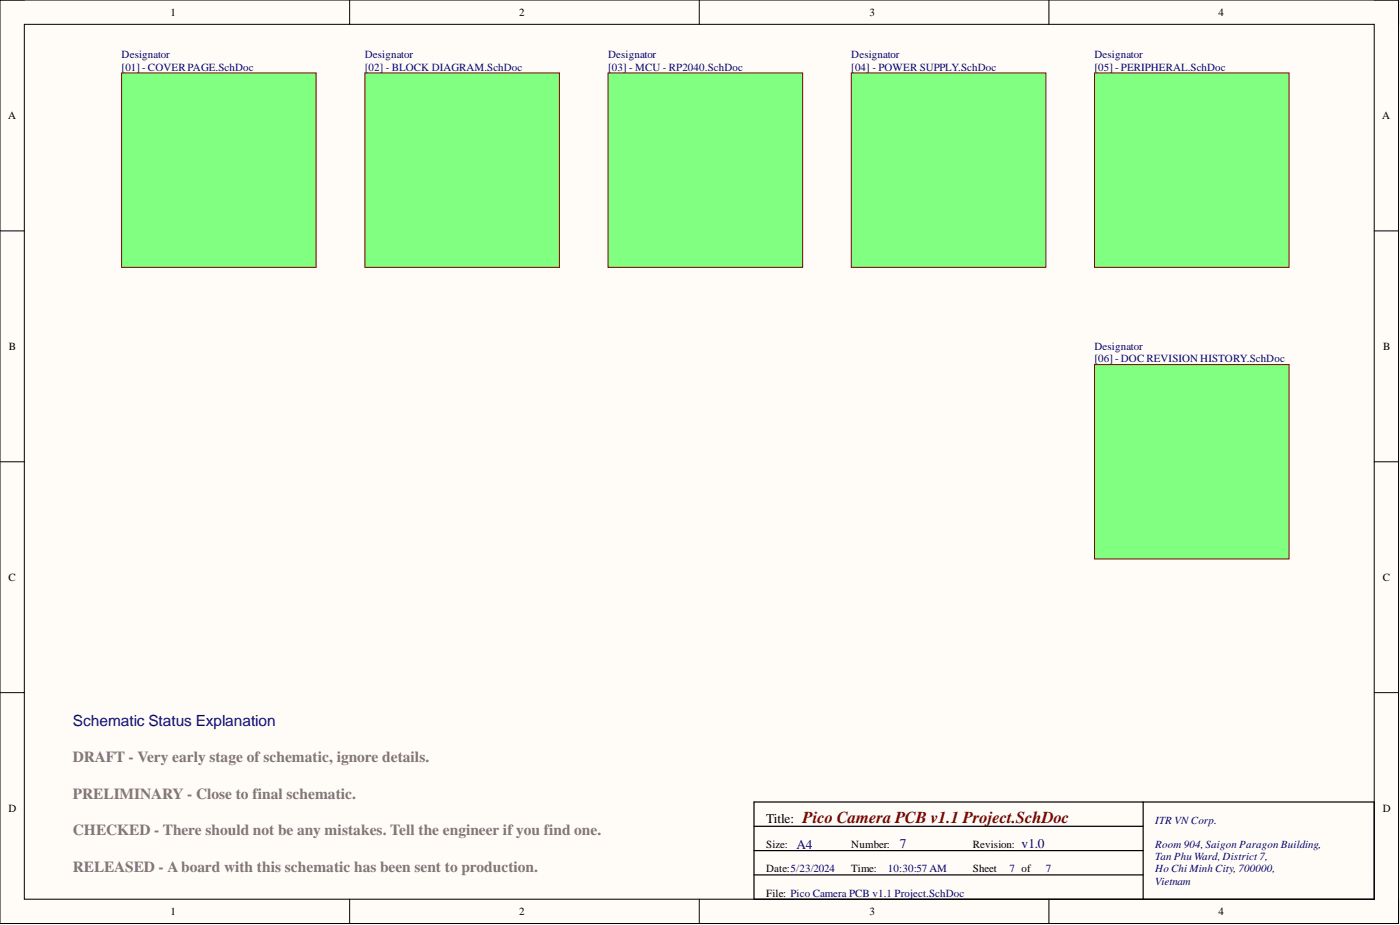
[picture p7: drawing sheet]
<svg xmlns="http://www.w3.org/2000/svg" width="292mm" height="193mm" viewBox="0 0 292 193" stroke-linecap="round" stroke-linejoin="round" font-family="sans-serif">
<defs><g id="words">
<text font-size="3.5" fill="#800000" x="167.5" y="171.6">Pico Camera PCB v1.1 Project.SchDoc</text>
<text font-size="3.2" fill="#000080" x="15.2" y="151.4">Schematic Status Explanation</text>
<g font-size="3.2" fill="#827872">
<text x="15.2" y="159">DRAFT - Very early stage of schematic, ignore details.</text>
<text x="15.2" y="166.6">PRELIMINARY - Close to final schematic.</text>
<text x="15.2" y="174.2">CHECKED - There should not be any mistakes. Tell the engineer if you find one.</text>
<text x="15.2" y="181.8">RELEASED - A board with this schematic has been sent to production.</text>
</g>
<text font-size="2.8" x="159.9" y="171.8">Title:</text>
<g font-size="2.8" fill="#000080">
<text x="166.2" y="177.1">A4</text>
<text x="187.8" y="176.9">7</text>
<text x="213.1" y="176.9">v1.0</text>
</g>
<g font-size="2.3">
<text x="35.6" y="3.3">1</text>
<text x="108.3" y="3.3">2</text>
<text x="181.4" y="3.3">3</text>
<text x="254.2" y="3.3">4</text>
<text x="1.7" y="24.8">A</text>
<text x="288.4" y="24.8">A</text>
<text x="1.9" y="73">B</text>
<text x="288.6" y="73">B</text>
<text x="1.8" y="121.2">C</text>
<text x="288.5" y="121.2">C</text>
<text x="1.8" y="169.3">D</text>
<text x="288.5" y="169.3">D</text>
<text x="159.9" y="176.9">Size:</text>
<text x="177.6" y="176.9">Number:</text>
<text x="203" y="176.9">Revision:</text>
<text x="159.9" y="182">Date:5/23/2024</text>
<text x="177.6" y="182">Time:</text>
<text x="203" y="182">Sheet</text>
<text x="35.6" y="190.9">1</text>
<text x="108.3" y="190.9">2</text>
<text x="159.9" y="187.1">File: Pico Camera PCB v1.1 Project.SchDoc</text>
<text x="181.4" y="190.9">3</text>
<text x="254.2" y="190.9">4</text>
</g>
<g font-size="2.3" fill="#000080">
<text x="25.4" y="12.2">Designator</text>
<text x="25.4" y="14.7">[01] - COVER PAGE.SchDoc</text>
<text x="76.1" y="12.2">Designator</text>
<text x="76.1" y="14.7">[02] - BLOCK DIAGRAM.SchDoc</text>
<text x="126.9" y="12.2">Designator</text>
<text x="126.9" y="14.7">[03] - MCU - RP2040.SchDoc</text>
<text x="177.6" y="12.2">Designator</text>
<text x="177.6" y="14.7">[04] - POWER SUPPLY.SchDoc</text>
<text x="228.4" y="12.2">Designator</text>
<text x="228.4" y="14.7">[05] - PERIPHERAL.SchDoc</text>
<text x="228.4" y="73">Designator</text>
<text x="228.4" y="75.5">[06] - DOC REVISION HISTORY.SchDoc</text>
<text x="241" y="171.9">ITR VNCorp.</text>
<text x="241" y="176.9">Room 904, Saigon Paragon Building,</text>
<text x="241" y="179.5">Tan Phu Ward, District 7,</text>
<text x="185.2" y="182">10:30:57 AM</text>
<text x="210.6" y="182">7 of</text>
<text x="218.2" y="182">7</text>
<text x="241" y="182">Ho Chi Minh City, 700000,</text>
<text x="241" y="184.5">Vietnam</text>
</g>
</g></defs>
<path d="M0 0h291.8v192.7h-291.8z" fill-rule="evenodd" fill="#fffcf8"/>
<path d="M0 0h291.8v192.7h-291.8z" fill="none" stroke="#000" stroke-width=".21"/>
<path d="M5.1 5.1h281.6v182.5h-281.6z" fill-rule="evenodd" fill="#fffcf8"/>
<g fill="none" stroke="#000" stroke-width=".21">
<path d="M0 0h5.1M5.1 5.1h281.6v182.5h-281.6zM72.9 0v5.1M145.9 0v5.1M218.8 0v5.1M286.7 0h5.1v5.1M0 48.2h5.1M286.7 48.2h5.1M0 96.3h5.1M286.7 96.3h5.1M0 144.5h5.1M286.7 144.5h5.1"/>
<path d="M72.9 187.6v5.1M145.9 187.6v5.1M218.8 187.6v5.1M291.8 187.6v5.1"/>
</g>
<path d="M25.4 15.2h40.6v40.6h-40.6z" fill-rule="evenodd" fill="#80ff80"/>
<path d="M25.4 15.2h40.6v40.6h-40.6z" fill="none" stroke="#800000" stroke-width=".21"/>
<path d="M76.1 15.2h40.6v40.6h-40.6z" fill-rule="evenodd" fill="#80ff80"/>
<path d="M76.1 15.2h40.6v40.6h-40.6z" fill="none" stroke="#800000" stroke-width=".21"/>
<path d="M228.4 15.2h40.6v40.6h-40.6z" fill-rule="evenodd" fill="#80ff80"/>
<path d="M228.4 15.2h40.6v40.6h-40.6z" fill="none" stroke="#800000" stroke-width=".21"/>
<path d="M157.3 172.4h81.2M157.3 177.4h81.2M157.3 167.3h129.4v20.3h-129.4zM238.5 167.3v20.3M157.3 182.5h81.2" fill="none" stroke="#000" stroke-width=".25"/>
<path d="M126.9 15.2h40.6v40.6h-40.6z" fill-rule="evenodd" fill="#80ff80"/>
<path d="M126.9 15.2h40.6v40.6h-40.6z" fill="none" stroke="#800000" stroke-width=".21"/>
<path d="M228.4 76.1h40.6v40.5h-40.6z" fill-rule="evenodd" fill="#80ff80"/>
<path d="M228.4 76.1h40.6v40.5h-40.6z" fill="none" stroke="#800000" stroke-width=".21"/>
<path d="M177.6 15.2h40.6v40.6h-40.6z" fill-rule="evenodd" fill="#80ff80"/>
<path d="M177.6 15.2h40.6v40.6h-40.6z" fill="none" stroke="#800000" stroke-width=".21"/>
<use href="#words"/>
</svg>
